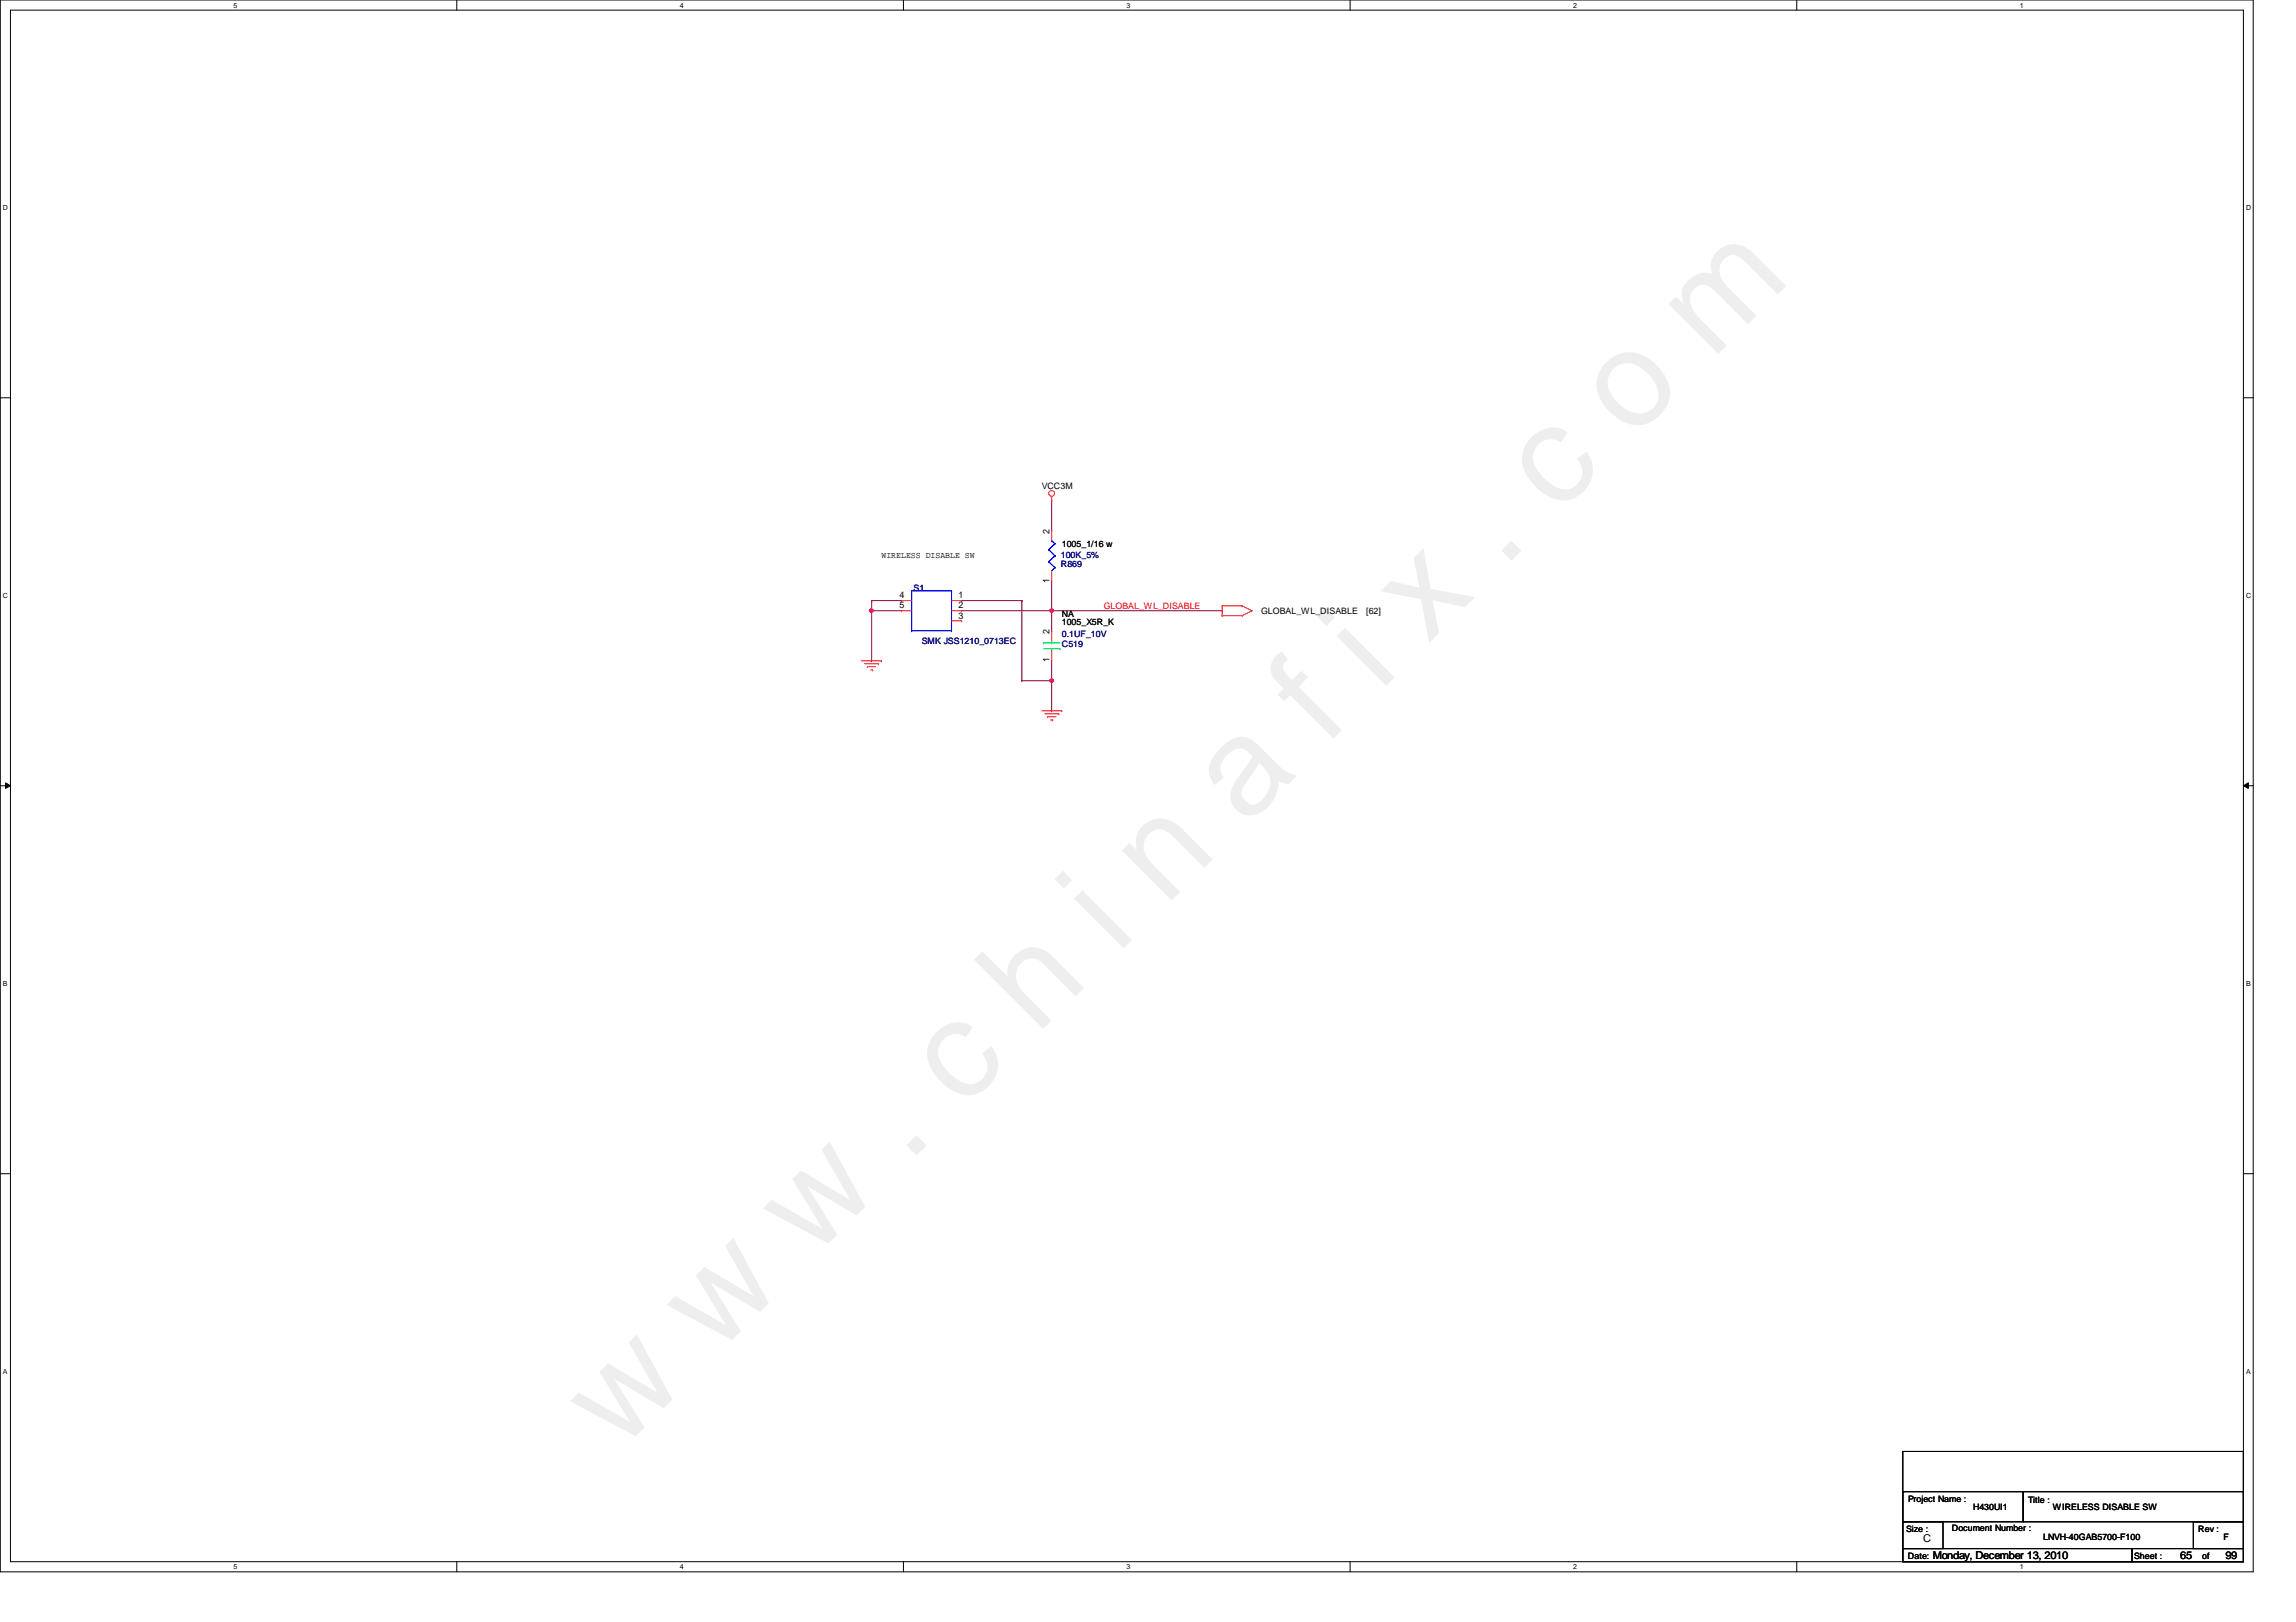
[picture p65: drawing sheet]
<svg xmlns="http://www.w3.org/2000/svg" width="297mm" height="210mm" viewBox="0 0 297 210" stroke-linecap="round" stroke-linejoin="round" font-family="sans-serif">
<defs><g id="words">
<text font-size="17.6" fill="#f0f" x="80.1" y="188" transform="rotate(-45 80.1 188)">w w w . c h i n a f i x . c o m</text>
<g font-size="1.4">
<text x="248.8" y="199.5">C</text>
<text x="250.1" y="201.7">Monday, December 13, 2010</text>
<text x="282.1" y="201.7">65</text>
<text x="287.9" y="201.7">99</text>
</g>
<g font-size="1.2">
<text x="135.8" y="69.1" transform="rotate(-90 135.8 69.1)">2</text>
<text x="116.4" y="77.4">4</text>
<text x="124" y="77.4">1</text>
<text x="135.8" y="75.4" transform="rotate(-90 135.8 75.4)">1</text>
<text x="116.4" y="78.7">5</text>
<text x="124" y="78.7">2</text>
<text x="124" y="80.1">3</text>
<text x="135.8" y="82" transform="rotate(-90 135.8 82)">2</text>
<text x="135.8" y="85.7" transform="rotate(-90 135.8 85.7)">1</text>
</g>
<g font-size="1.1">
<text x="134.8" y="63.3">VCC3M</text>
<text x="137.4" y="70.8">1005_1/16 w</text>
<text x="114" y="72.2">WIRELESS DISABLE SW</text>
<text x="137.4" y="80.9">1005_X5R_K</text>
<text x="137.4" y="79.9">NA</text>
<text x="163.1" y="79.5">GLOBAL_WL_DISABLE</text>
<text x="176.7" y="79.5">[62]</text>
<text x="246.8" y="194.4">Project Name :</text>
<text x="255.3" y="195.4">H430UI1</text>
<text x="262.4" y="194.5">Title :</text>
<text x="265.6" y="195.4">WIRELESS DISABLE SW</text>
<text x="246.6" y="198.3">Size :</text>
<text x="246.8" y="201.8">Date:</text>
<text x="252.5" y="198.2">Document Number :</text>
<text x="264.3" y="199.3">LNVH-40GAB5700-F100</text>
<text x="276.1" y="201.8">Sheet :</text>
<text x="284.4" y="198.3">Rev :</text>
<text x="284.9" y="201.8">of</text>
<text x="287.7" y="199.3">F</text>
</g>
<g font-size="1.1" fill="#000080">
<text x="118.2" y="76.5">S1</text>
<text x="137.2" y="73.4">R869</text>
<text x="137.2" y="72.2">100K_5%</text>
<text x="119.2" y="83.4">SMK JSS1210_0713EC</text>
<text x="137.4" y="83.8">C519</text>
<text x="137.4" y="82.5">0.1UF_10V</text>
</g>
<text font-size="1.1" fill="#f00" x="142.8" y="78.8">GLOBAL_WL_DISABLE</text>
<g font-size=".9">
<text x="30.2" y="1">5</text>
<text x="88" y="1">4</text>
<text x="145.8" y="1">3</text>
<text x="203.5" y="1">2</text>
<text x="261.3" y="1">1</text>
<text x=".4" y="27.2">D</text>
<text x="290.6" y="27.2">D</text>
<text x=".4" y="77.3">C</text>
<text x="290.6" y="77.3">C</text>
<text x=".4" y="127.6">B</text>
<text x="290.6" y="127.6">B</text>
<text x=".4" y="177.8">A</text>
<text x="290.6" y="177.8">A</text>
<text x="30.2" y="203.1">5</text>
<text x="88" y="203.1">4</text>
<text x="145.8" y="203.1">3</text>
<text x="203.5" y="203.1">2</text>
<text x="261.3" y="203.1">1</text>
</g>
</g></defs>
<path d="M0 0h291.5v203.4h-291.5zM1.4 1.3h288.8v200.8h-288.8z" fill="none" stroke="#000" stroke-width=".13"/>
<g fill="#fff">
<path d="M30.2 .2h.5v1h-.5z"/>
<path d="M30.2 202.3h.5v1h-.5z"/>
</g>
<path d="M59.1 0v1.3M59.1 202.1v1.3" fill="none" stroke="#000" stroke-width=".13"/>
<g fill="#fff">
<path d="M88 .2h.5v1h-.5z"/>
<path d="M88 202.3h.5v1h-.5z"/>
</g>
<path d="M116.9 0v1.3M116.9 202.1v1.3" fill="none" stroke="#000" stroke-width=".13"/>
<g fill="#fff">
<path d="M145.8 .2h.5v1h-.5z"/>
<path d="M145.8 202.3h.5v1h-.5z"/>
</g>
<path d="M174.7 0v1.3M174.7 202.1v1.3" fill="none" stroke="#000" stroke-width=".13"/>
<g fill="#fff">
<path d="M203.5 .2h.5v1h-.5z"/>
<path d="M203.5 202.3h.5v1h-.5z"/>
</g>
<path d="M232.4 0v1.3M232.4 202.1v1.3" fill="none" stroke="#000" stroke-width=".13"/>
<g fill="#fff">
<path d="M261.3 .2h.5v1h-.5z"/>
<path d="M261.3 202.3h.5v1h-.5z"/>
<path d="M.4 26.4h.6v1h-.6z"/>
<path d="M290.6 26.4h.6v1h-.6z"/>
<path d="M.4 76.5h.6v1.1h-.6z"/>
<path d="M290.6 76.5h.6v1.1h-.6z"/>
</g>
<path d="M0 51.5h1.4M290.2 51.5h1.3" fill="none" stroke="#000" stroke-width=".13"/>
<g fill="#fff">
<path d="M.4 126.7h.6v1.1h-.6z"/>
<path d="M290.6 126.7h.6v1.1h-.6z"/>
</g>
<path d="M0 101.7h1.4M.7 101.3l.7 .4-.7 .3zM290.2 101.7l.7-.4v.7zM290.2 101.7h1.3" fill="none" stroke="#000" stroke-width=".13"/>
<path d="M.7 101.3l.7 .4-.7 .3zM290.2 101.7l.7-.4v.7z" fill="#000"/>
<g fill="#fff">
<path d="M.4 177h.5v1h-.5z"/>
<path d="M290.6 177h.5v1h-.5z"/>
</g>
<path d="M0 151.9h1.4M290.2 151.9h1.3M246.2 196.9h5.2v3.5h-5.2zM246.2 193h15.5v3.9h-15.5zM246.2 187.8h44v14.3h-44zM261.7 193h28.5v3.9h-28.5zM283.8 196.9h6.4v3.5h-6.4zM246.2 200.4h29.6v1.7h-29.6zM275.8 200.4h14.4v1.7h-14.4z" fill="none" stroke="#000" stroke-width=".13"/>
<use href="#words"/>
</svg>
